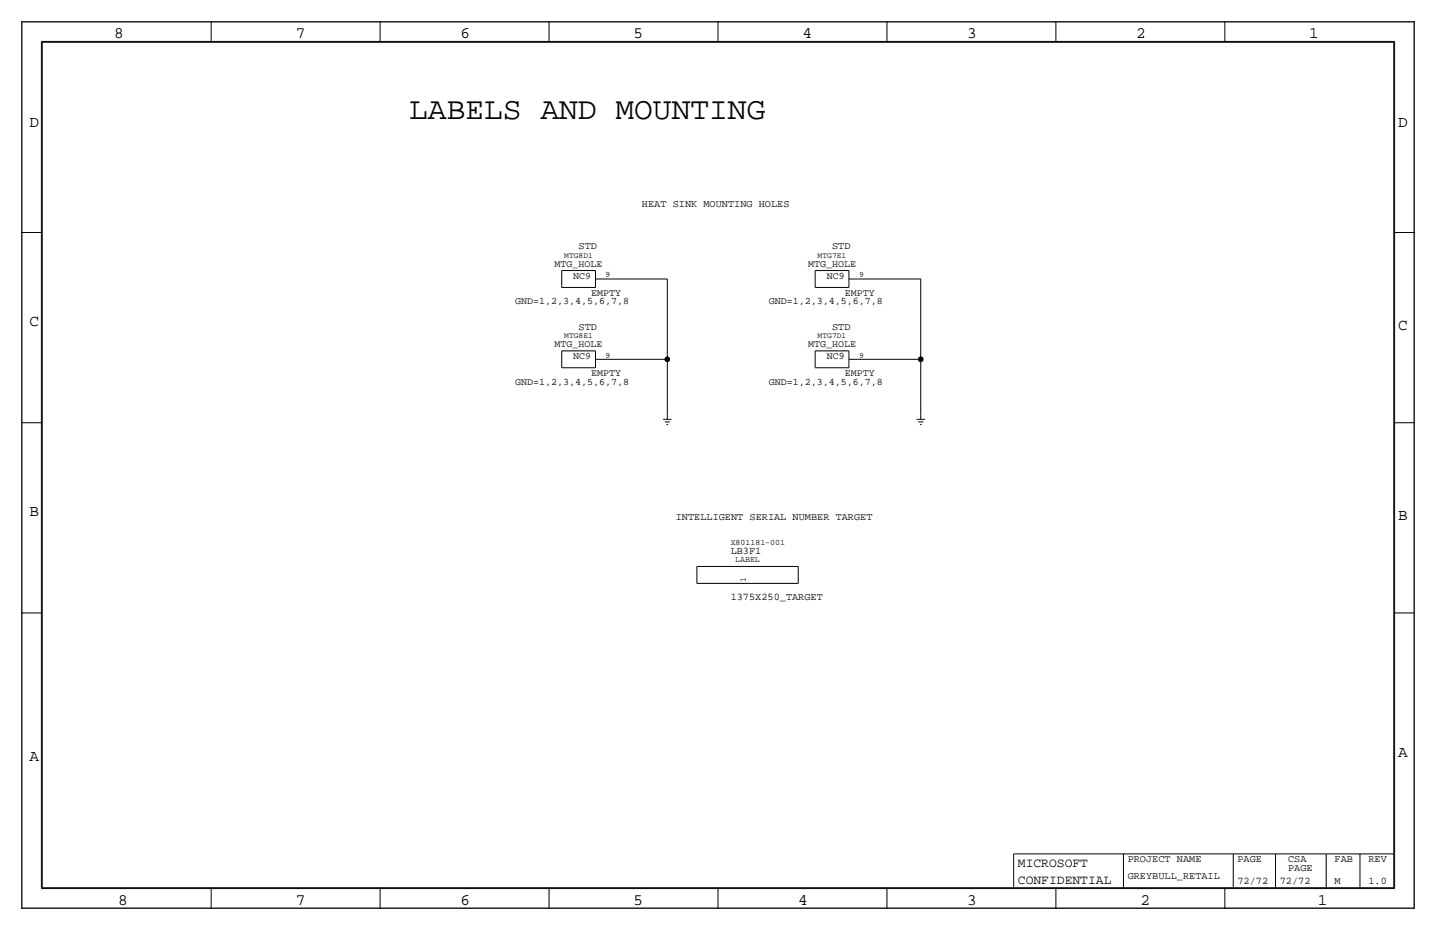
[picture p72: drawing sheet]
<svg xmlns="http://www.w3.org/2000/svg" width="432mm" height="279mm" viewBox="0 0 432 279" stroke-linecap="round" stroke-linejoin="round" font-family="sans-serif">
<defs><g id="words">
<text font-size="9.4" x="123" y="35.9">LABELS AND MOUNTING</text>
<g font-size="4.8">
<text x="34.3" y="11.4">8</text>
<text x="88.9" y="11.4">7</text>
<text x="138.5" y="11.4">6</text>
<text x="190.5" y="11.4">5</text>
<text x="241.3" y="11.4">4</text>
<text x="290.8" y="11.4">3</text>
<text x="341.6" y="11.4">2</text>
<text x="393.7" y="11.4">1</text>
<text x="8.9" y="38.1">D</text>
<text x="420.4" y="38.1">D</text>
<text x="8.9" y="97.8">C</text>
<text x="420.4" y="99.1">C</text>
<text x="8.9" y="154.9">B</text>
<text x="420.4" y="156.2">B</text>
<text x="420.4" y="227.3">A</text>
<text x="8.9" y="228.6">A</text>
<text x="35.6" y="271.8">8</text>
<text x="88.9" y="271.8">7</text>
<text x="138.4" y="271.8">6</text>
<text x="190.5" y="271.8">5</text>
<text x="240" y="271.8">4</text>
<text x="290.8" y="271.8">3</text>
<text x="342.9" y="271.8">2</text>
<text x="396.2" y="271.8">1</text>
</g>
<g font-size="3.9">
<text x="306.1" y="260.4">MICROSOFT</text>
<text x="306.1" y="265.4">CONFIDENTIAL</text>
</g>
<g font-size="3.1">
<text x="193" y="62.2">HEAT SINK MOUNTING HOLES</text>
<text x="174" y="74.9">STD</text>
<text x="250.2" y="74.9">STD</text>
<text x="174" y="99.1">STD</text>
<text x="250.2" y="99.1">STD</text>
<text x="203.2" y="156.2">INTELLIGENT SERIAL NUMBER TARGET</text>
<text x="219.7" y="166.4">LB3F1</text>
<text x="219.7" y="180.3">1375X250_TARGET</text>
<text x="339.1" y="259.1">PROJECT NAME</text>
<text x="372.1" y="259.1">PAGE</text>
<text x="387.4" y="259.1">CSA</text>
<text x="387.4" y="261.6">PAGE</text>
<text x="401.3" y="259.1">FAB</text>
<text x="411.5" y="259.1">REV</text>
<text x="339.1" y="264.2">GREYBULL_RETAIL</text>
<text x="372.1" y="265.4">72/72</text>
<text x="384.8" y="265.4">72/72</text>
<text x="401.3" y="265.4">M</text>
<text x="411.5" y="265.4">1.0</text>
</g>
<g font-size="3">
<text x="166.8" y="80.3">MTG_HOLE</text>
<text x="172.4" y="83.8">NC9</text>
<text x="243" y="80.3">MTG_HOLE</text>
<text x="248.6" y="83.8">NC9</text>
<text x="177.8" y="88.9">EMPTY</text>
<text x="254" y="88.9">EMPTY</text>
<text x="154.9" y="91.4">GND=1,2,3,4,5,6,7,8</text>
<text x="231.1" y="91.4">GND=1,2,3,4,5,6,7,8</text>
<text x="166.8" y="104.4">MTG_HOLE</text>
<text x="172.4" y="107.9">NC9</text>
<text x="243" y="104.4">MTG_HOLE</text>
<text x="248.6" y="107.9">NC9</text>
<text x="177.8" y="113">EMPTY</text>
<text x="254" y="113">EMPTY</text>
<text x="154.9" y="115.6">GND=1,2,3,4,5,6,7,8</text>
<text x="231.1" y="115.6">GND=1,2,3,4,5,6,7,8</text>
</g>
<g font-size="2.5">
<text x="182.1" y="83.3">9</text>
<text x="258.3" y="83.3">9</text>
<text x="182.1" y="107.4">9</text>
<text x="258.3" y="107.4">9</text>
<text x="219.7" y="163.8">X801181-001</text>
<text x="221.1" y="168.9">LABEL</text>
<text x="224.3" y="174.8" transform="rotate(-90 224.3 174.8)">1</text>
</g>
<g font-size="2.4">
<text x="169.7" y="77.5">MTG8D1</text>
<text x="245.9" y="77.5">MTG7E1</text>
<text x="169.7" y="101.6">MTG8E1</text>
<text x="245.9" y="101.6">MTG7D1</text>
</g>
</g></defs>
<!-- layer: Nets -->
<path d="M181.6 83.8h19.1zM200.7 83.8v24.1zM257.8 83.8h19.1zM276.9 83.8v24.1zM181.6 107.9h19.1zM200.7 107.9v16.6zM257.8 107.9h19.1zM276.9 107.9v16.6z" fill="none" stroke="#000" stroke-width=".3"/>
<g fill="#000" stroke="#000" stroke-width=".3">
<circle cx="200.7" cy="108" r=".72"/>
<circle cx="276.9" cy="108" r=".72"/>
</g>
<!-- layer: Components -->
<g fill="none" stroke="#000" stroke-width=".3">
<path d="M168.9 86.4h10.2zM168.9 81.3v5.1zM168.9 81.3h10.2zM179.1 83.8h2.5zM179.1 81.3v5.1zM245.1 86.4h10.2zM245.1 81.3v5.1zM245.1 81.3h10.2zM255.3 81.3v5.1zM255.3 83.8h2.5zM168.9 110.5h10.2zM168.9 105.4v5.1z"/>
<path d="M168.9 105.4h10.2zM179.1 107.9h2.5zM179.1 105.4v5.1zM245.1 110.5h10.2zM245.1 105.4v5.1zM245.1 105.4h10.2zM255.3 105.4v5.1zM255.3 107.9h2.5zM199.4 126h2.5zM199.9 126.7h1.5zM200.4 127.5h.5zM200.7 124.5v1.5z"/>
<path d="M275.6 126h2.5zM276.1 126.7h1.5zM276.6 127.5h.5zM276.9 124.5v1.5zM209.5 170.2h30.5zM209.5 170.2v5.1zM209.5 175.3h30.5zM240 170.2v5.1z"/>
</g>
<!-- layer: Page Border and Title Block -->
<g fill="none" stroke="#000" stroke-width=".3">
<path d="M6.3 6.3v266.7zM6.4 6.3h419zM6.6 6.6h418.6zM6.6 6.6v266.2zM12.4 12.4v254.6zM12.4 12.4h407zM12.7 12.7h406.4zM12.7 12.7v254zM63.5 6.3v6.4zM114.3 6.3v6.4zM165.1 6.3v6.4zM215.9 6.3v6.4z"/>
<path d="M266.7 6.3v6.4zM317.5 6.3v6.4zM368.3 6.3v6.4zM419.1 12.7v254zM419.4 12.4v254.6zM425.2 6.6v266.2zM425.4 6.3v266.7zM6.3 69.8h6.4zM419.1 69.8h6.3zM6.3 127h6.4zM419.1 127h6.3zM6.3 184.1h6.4z"/>
<path d="M419.1 184.1h6.3zM304.8 256.5v10.2zM304.8 256.5h114.3zM337.8 256.5v10.2zM370.8 256.5v10.2zM383.5 256.5v10.2zM398.8 256.5v10.2zM408.9 256.5v10.2zM6.4 273h419zM6.6 272.8h418.6zM12.4 267h407zM12.7 266.7h406.4z"/>
<path d="M63.5 266.7v6.3zM114.3 266.7v6.3zM165.1 266.7v6.3zM215.9 266.7v6.3zM266.7 266.7v6.3zM317.5 266.7v6.3zM368.3 266.7v6.3z"/>
</g>
<use href="#words"/>
</svg>
